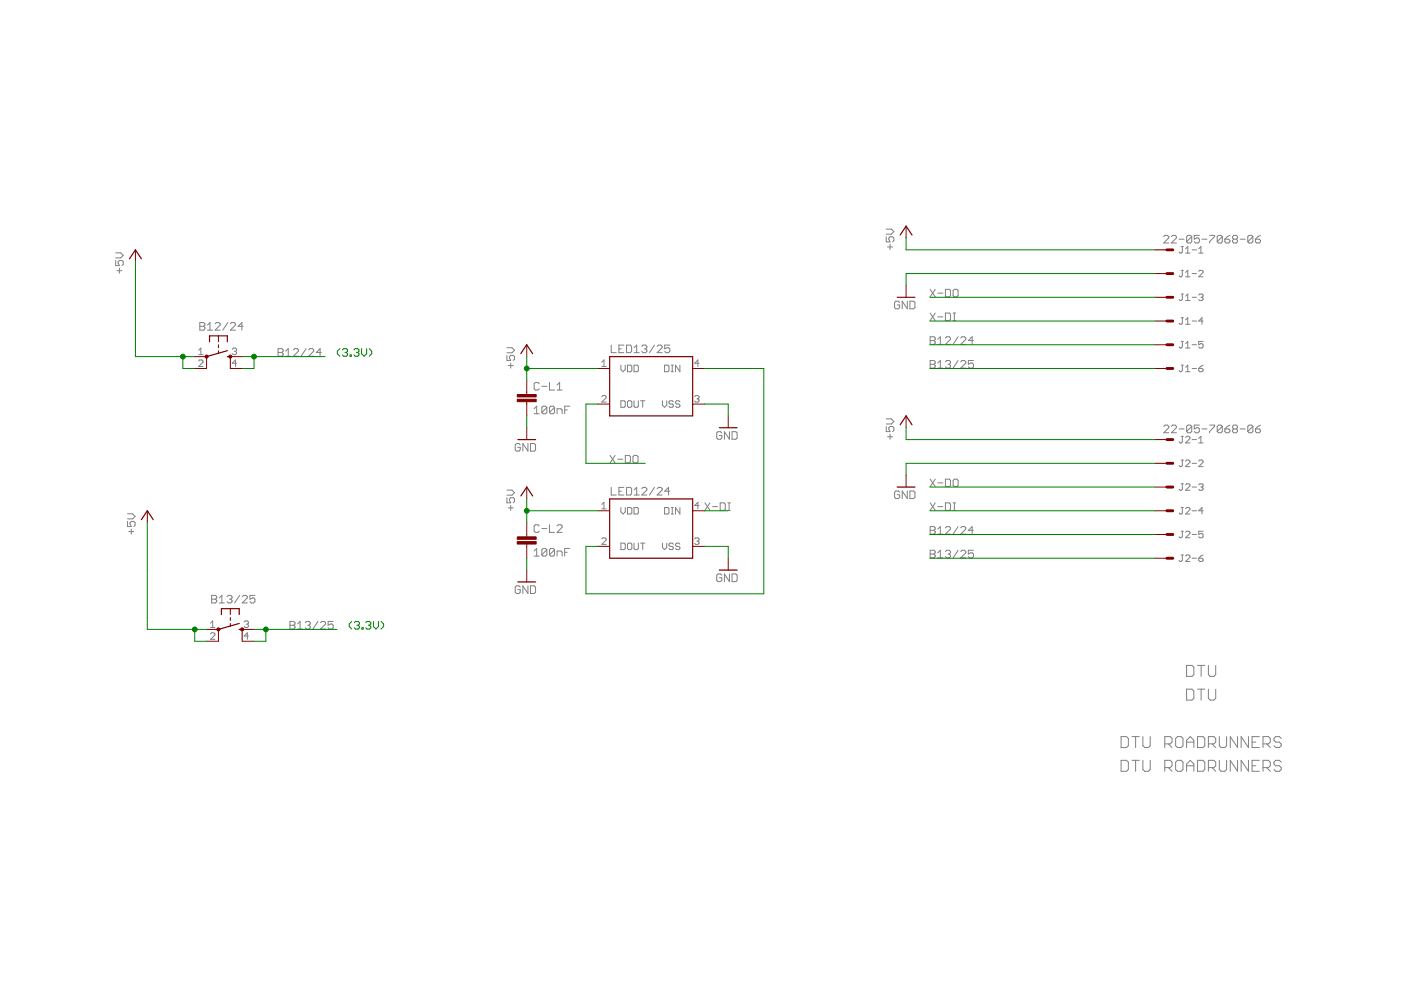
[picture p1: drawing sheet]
<svg xmlns="http://www.w3.org/2000/svg" width="420mm" height="297mm" viewBox="0 0 420 297" stroke-linecap="round" stroke-linejoin="round" font-family="sans-serif">
<g fill="none" stroke="#808080" stroke-width=".3">
<path d="M34.7 78.1v1.5h1.1l-.4-1.1 .4-.4h.8l.4 .4v.7l-.4 .4M34.7 75.8h1.5l.8 .7-.8 .8h-1.5M265.8 71v1.5h1.1l-.3-.8v-.3l.3-.4h.8l.4 .4v.7l-.4 .4M265.8 68.7h1.5l.8 .7-.8 .8h-1.5M266.2 74h1.5M266.9 73.3v1.5M349 70.9l.4-.4h.7l.4 .4v.4l-1.5 1.5h1.5M351.3 70.9l.4-.4h.7l.4 .4v.4l-1.5 1.5h1.5M353.6 71.7h1.5M354.2 73.9h.7M354.6 73.9v1.6l-.4 .4-.6-.4M355.6 75.9h1.3"/>
<path d="M355.6 74.6l.6-.7v2M357.4 70.9v1.6l-.4 .3h-.7l-.4-.3M357.4 70.9l-.4-.4h-.7l-.4 .4v1.6M357.4 70.9l-1.5 1.6M357.5 74.9h1.3M359.5 74.6l.7-.7v2M359.5 75.9h1.3M359.7 70.5h-1.5v1.2l.7-.4h.4l.4 .4v.8l-.4 .3h-.8l-.3-.3M360.4 71.7h1.6M362.8 70.5h1.5v.4l-1.5 1.6v.3M366.6 70.9v1.6l-.4 .3h-.8l-.4-.3M366.6 70.9l-.4-.4h-.8l-.4 .4v1.6"/>
<path d="M366.6 70.9l-1.6 1.6M367.3 71.7h1.2l.4 .4v.4l-.4 .3h-.8l-.4-.3zM368.9 70.5l-.8 .4-.8 .8M370 71.7l-.4 .4v.4l.4 .3h.8l.3-.3v-.4l-.3-.4M370 71.7l-.4-.4v-.4l.4-.4h.8l.3 .4v.4l-.3 .4M370 71.7h.8M371.9 71.7h1.5M375.7 70.9v1.6l-.4 .3h-.7l-.4-.3M375.7 70.9l-.4-.4h-.7l-.4 .4v1.6M375.7 70.9l-1.5 1.6M376.5 71.7h1.1l.4 .4v.4l-.4 .3h-.7l-.4-.3zM378 70.5l-.7 .4-.8 .8"/>
<path d="M35.1 81.1h1.5M35.8 80.4v1.5M59.9 96.7h1.2l.3 .3v.4l-.3 .4 .3 .4v.4l-.3 .4h-1.2zM59.9 97.8h1.2M62.2 99h1.5M62.2 97.4l.8-.7v2.3M64.5 97l.4-.3h.8l.3 .3v.4l-1.5 1.6h1.5M68.3 96.7l-1.5 2.3M69.1 97l.4-.3h.7l.4 .3v.4l-1.5 1.6h1.5M72.9 97.8h-1.5l1.1-1.1v2.3M269.8 90.7l-.4-.4h-.7l-.4 .4v1.5l.4 .4h.7l.4-.4v-.8h-.8M272.1 90.3v2.3l-1.5-2.3v2.3"/>
<path d="M272.9 90.3h1.1l.4 .4v1.5l-.4 .4h-1.1zM279 93.8l1.5 2.3M279 86.7l1.5 2.3M280.5 93.8l-1.5 2.3M280.5 86.7l-1.5 2.3M281.2 95h1.6M281.2 87.9h1.6M283.5 86.7h1.2l.4 .4v1.5l-.4 .4h-1.2zM283.5 93.8h1.2l.4 .4v1.5l-.4 .4h-1.2zM285.8 96.1h.8M285.8 93.8h.8M285.8 87.1l.4-.4h.8l.3 .4v1.5l-.3 .4h-.8l-.4-.4z"/>
<path d="M286.2 93.8v2.3M354.2 81h.7M354.2 88.1h.7M354.2 95.2h.7M354.6 81v1.7l-.4 .3-.6-.3M354.6 88.1v1.7l-.4 .3-.6-.3M354.6 95.2v1.7l-.4 .3-.6-.3M355.6 81.7l.6-.7v2M355.6 88.8l.6-.7v2M355.6 95.9l.6-.7v2M355.6 83h1.3M355.6 90.1h1.3"/>
<path d="M355.6 97.2h1.3M357.5 82h1.3M357.5 89.1h1.3M357.5 96.2h1.3M359.5 81.3l.3-.3h.7l.3 .3v.4l-1.3 1.3h1.3M359.5 88.5l.3-.4h.7l.3 .4-.3 .6M360.2 89.1h.3M360.5 89.1l.3 .3v.4l-.3 .3h-.7l-.3-.3M360.8 96.2h-1.3l1-1v2M59.6 105l.6-.7v2M59.6 106.3h1.3M59.6 108.2l.3-.3h.7l.3 .3v.3l-1.3 1.4h1.3"/>
<path d="M69.7 104.7l.3-.4h.6l.4 .4-.4 .6M70.3 105.3h.3M70.6 105.3l.4 .3-.4 .7h-.6l-.3-.3M71 108.9h-1.3l.9-1v2M83.4 104.5h1.1l.4 .4v.4l-.4 .3 .4 .4v.4l-.4 .4h-1.1zM83.4 105.6h1.1M85.7 106.8h1.5M85.7 105.3l.7-.8v2.3M88 104.9l.3-.4h.8l.4 .4v.4l-1.5 1.5h1.5M91.8 104.5l-1.5 2.3M92.6 104.9l.3-.4h.8l.4 .4v.4l-1.5 1.5h1.5M96.4 105.6h-1.6l1.2-1.1v2.3"/>
<path d="M152 106.5v1.5h1.2l-.4-1.1 .4-.4h.7l.4 .4v.8l-.4 .3M152 104.2h1.5l.8 .8-.8 .7h-1.5M152.4 109.6h1.5M153.2 108.8v1.5M161.7 115l-.4-.4h-.7l-.4 .4v1.5l.4 .4h.7l.4-.4M162.5 115.8h1.5M164.8 114.6v2.3h1.5M167.1 116.9h1.5M167.1 115.4l.7-.8v2.3M180.5 109.9h1.3M180.5 108.5l.6-.6v2M180.5 118.9l.3-.3h.7l.3 .3v.3l-1.3 1.3h1.3"/>
<path d="M183.3 103.4v2.3h1.5M185.6 104.6h.8M186.2 109.5v1.3l.7 .6 .6-.6v-1.3M187.1 103.4h-1.5v2.3h1.5M187.9 103.4h1.1l.4 .4v1.5l-.4 .4h-1.1zM188.2 109.5h.9l.4 .3v1.3l-.4 .3h-.9zM190.1 109.5h1l.3 .3v1.3l-.3 .3h-1zM190.2 105.7h1.5M190.2 104.2l.7-.8v2.3M192.5 103.8l.3-.4h.8l.4 .4v.4l-.4 .4M193.2 104.6h.4M193.6 104.6l.4 .3v.4l-.4 .4h-.8l-.3-.4"/>
<path d="M196.3 103.4l-1.5 2.3M197.1 103.8l.3-.4h.8l.4 .4v.4l-1.5 1.5h1.5M199.3 109.5h1l.3 .3v1.3l-.3 .3h-1zM200.9 103.4h-1.6v1.2l.8-.4h.4l.4 .4v.7l-.4 .4h-.8l-.4-.4M201.3 111.4h.6M201.3 109.5h.6M201.6 109.5v1.9M203.9 109.5v1.9l-1.3-1.9v1.9M208.3 118.9l.3-.3h.7l.3 .3-.3 .6M209 119.5h.3M209.3 119.5l.3 .4-.3 .6h-.7l-.3-.3M209.6 108.9h-1.3l1-1v2"/>
<path d="M279 100.9h1.1l.4 .4v.4l-.4 .4 .4 .4v.3l-.4 .4h-1.1zM279 108.1h1.1l.4 .3v.4l-.4 .4 .4 .4v.4l-.4 .3h-1.1zM279 109.2h1.1M279 102.1h1.1M281.2 110.3h1.6M281.2 108.8l.8-.7v2.2M281.2 101.7l.8-.8v2.3M281.2 103.2h1.6M283.5 101.3l.4-.4h.8l.4 .4v.4l-1.6 1.5h1.6M283.5 108.4l.4-.3h.8l.4 .3v.4l-.4 .4M284.3 109.2h.4M284.7 109.2l.4 .4v.4l-.4 .3h-.8l-.4-.3"/>
<path d="M287.3 108.1l-1.5 2.2M287.3 100.9l-1.5 2.3M288.1 108.4l.4-.3h.8l.3 .3v.4l-1.5 1.5h1.5M288.1 101.3l.4-.4h.8l.3 .4v.4l-1.5 1.5h1.5M291.9 108.1h-1.5v1.1l.8-.4h.3l.4 .4v.8l-.4 .3h-.7l-.4-.3M291.9 102.1h-1.5l1.1-1.2v2.3M354.2 109.5h.7M354.2 102.3h.7M354.6 109.5v1.6l-.4 .3-.6-.3M354.6 102.3v1.7l-.4 .3-.6-.3M355.6 111.4h1.3M355.6 103l.6-.7v2"/>
<path d="M355.6 110.1l.6-.6v1.9M355.6 104.3h1.3M357.5 103.3h1.3M357.5 110.4h1.3M359.5 110.4h1l.3 .7-.3 .3h-.7l-.3-.3zM360.8 102.3h-1.3v1l.7-.3 .6 .3v.7l-.3 .3h-.7l-.3-.3M360.8 109.5l-1.3 .9M156 133.3l-.4-.4h-.7l-.4 .4v1.5l.4 .4h.7l.4-.4v-.7h-.7M158.3 132.9v2.3l-1.5-2.3v2.3M159.1 132.9h1.1l.4 .4v1.5l-.4 .4h-1.1zM160.2 122.5l.8-.7v2.2M160.2 124h1.5"/>
<path d="M164 122.1v1.5l-.4 .4h-.7l-.4-.4M164 122.1l-.4-.3h-.7l-.4 .3v1.5M164 122.1l-1.5 1.5M166.3 122.1v1.5l-.4 .4h-.7l-.4-.4M166.3 122.1l-.4-.3h-.7l-.4 .3v1.5M166.3 122.1l-1.5 1.5M167.1 124v-1.5h1.1l.4 .4v1.1M169.4 122.9h.7M170.9 121.8h-1.5v2.2M182.9 136.5l1.6 2.3M184.5 136.5l-1.6 2.3M185.3 137.6h1.5"/>
<path d="M186.2 120.1h1l.3 .4v1.3l-.3 .3h-1zM187.5 136.5h1.2l.4 .4v1.5l-.4 .4h-1.2zM188.5 120.1h.6l.4 .4v1.3l-.4 .3h-.6l-.3-.3v-1.3zM189.8 136.9l.4-.4h.8l.3 .4v1.5l-.3 .4h-.8l-.4-.4zM190.1 120.1v1.7l.4 .3h.6l.3-.3v-1.7M192.1 120.1h1.3M192.7 120.1v2M198.7 120.1v1.3l.6 .7 .7-.7v-1.3M201.9 120.5l-.3-.4h-.6l-.4 .4 .4 .6h.6l.3 .3-.3 .7h-.6l-.4-.3M203.9 120.5l-.3-.4h-.7l-.3 .4 .3 .6h.7l.3 .3-.3 .7h-.7l-.3-.3M216.5 129.8l-.4-.4h-.8l-.4 .4v1.5l.4 .4h.8l.4-.4v-.8h-.8M218.8 129.4v2.3l-1.5-2.3v2.3"/>
<path d="M219.5 129.4h1.2l.4 .4v1.5l-.4 .4h-1.2zM265.8 127.8v1.6h1.1l-.3-.8v-.4l.3-.4h.8l.4 .4v.8l-.4 .4M265.8 125.6h1.5l.8 .7-.8 .8h-1.5M266.2 130.9h1.5M266.9 130.2v1.5M349 127.8l.4-.4h.7l.4 .4v.4l-1.5 1.5h1.5M351.3 127.8l.4-.4h.7l.4 .4v.4l-1.5 1.5h1.5M353.6 128.6h1.5M354.2 130.8h.7M354.2 137.9h.7M354.6 130.8v1.6l-.4 .4-.6-.4M354.6 137.9v1.6l-.4 .4-.6-.4"/>
<path d="M355.6 131.1l.3-.3h.7l.3 .3v.3l-1.3 1.4h1.3M355.6 138.2l.3-.3h.7l.3 .3v.4l-1.3 1.3h1.3M357.4 127.8l-.4-.4h-.7l-.4 .4v1.5M357.4 127.8v1.5l-.4 .4h-.7l-.4-.4M357.4 127.8l-1.5 1.5M357.5 131.8h1.3M357.5 138.9h1.3M359.5 138.2l.3-.3h.7l.3 .3v.4l-1.3 1.3h1.3M359.5 131.4l.7-.6v2M359.5 132.8h1.3M359.7 127.4h-1.5v1.2l1.1-.4 .4 .4v.7l-.4 .4h-.8l-.3-.4M360.4 128.6h1.6"/>
<path d="M362.8 127.4h1.5v.4l-1.5 1.5v.4M366.6 127.8l-.4-.4h-.8l-.4 .4v1.5M366.6 127.8v1.5l-.4 .4h-.8l-.4-.4M366.6 127.8l-1.6 1.5M367.3 128.6h1.2l.4 .3v.4l-.4 .4h-.8l-.4-.4zM368.9 127.4l-.8 .4-.8 .8M370 128.6l-.4-.4v-.4l.4-.4h.8l.3 .4v.4l-.3 .4M370 128.6l-.4 .3v.4l.4 .4h.8l.3-.4v-.4l-.3-.3M370 128.6h.8M371.9 128.6h1.5M375.7 127.8l-.4-.4h-.7l-.4 .4v1.5M375.7 127.8v1.5l-.4 .4h-.7l-.4-.4"/>
<path d="M375.7 127.8l-1.5 1.5M376.5 128.6h1.1l.4 .3v.4l-.4 .4h-.7l-.4-.4zM378 127.4l-.7 .4-.8 .8M38.2 156.3v1.5h1.2l-.4-.7v-.4l.4-.4h.7l.4 .4v.7l-.4 .4M38.2 154h1.6l.7 .8-.7 .7h-1.6M38.6 159.3h1.5M39.4 158.6v1.5M152 149.2v1.5h1.2l-.4-1.1 .4-.4h.7l.4 .4v.7l-.4 .4M152 146.9h1.5l.8 .8-.8 .7h-1.5M152.4 152.2h1.5M153.2 151.5v1.5M161.7 157.7l-.4-.4h-.7l-.4 .4v1.5l.4 .4h.7l.4-.4"/>
<path d="M162.5 158.4h1.5M164.8 157.3v2.3h1.5M167.1 157.7l.3-.4h.8l.4 .4v.4l-1.5 1.5h1.5M180.5 151.2l.6-.6v1.9M180.5 152.5h1.3M183.3 146.1v2.3h1.5M185.6 147.2h.8M186.2 152.1v1.3l.7 .7 .6-.7v-1.3M187.1 146.1h-1.5v2.3h1.5M187.9 146.1h1.1l.4 .4v1.5l-.4 .4h-1.1zM188.2 152.1h.9l.4 .3v1.4l-.4 .3h-.9zM190.1 152.1h1l.3 .3v1.4l-.3 .3h-1z"/>
<path d="M190.2 148.4h1.5M190.2 146.9l.7-.8v2.3M192.5 146.5l.3-.4h.8l.4 .4v.4l-1.5 1.5h1.5M196.3 146.1l-1.5 2.3M197.1 146.5l.3-.4h.8l.4 .4v.4l-1.5 1.5h1.5M199.3 152.1h1l.3 .3v1.4l-.3 .3h-1zM200.9 147.2h-1.6l1.2-1.1v2.3M201.3 154.1h.6M201.3 152.1h.6M201.6 152.1v2M203.9 152.1v2l-1.3-2v2M209.6 151.5h-1.3l1-.9v1.9"/>
<path d="M211.4 150.7l1.5 2.3M212.9 150.7l-1.5 2.3M213.7 151.8h1.5M216 150.7h1.1l.4 .4v1.5l-.4 .4h-1.1zM218.3 150.7h.7M218.3 153h.7M218.7 150.7v2.3M269.8 147.6l-.4-.4h-.7l-.4 .4v1.5l.4 .3h.7l.4-.3v-.8h-.8M272.1 147.2v2.2l-1.5-2.2v2.2M272.9 147.2h1.1l.4 .4v1.5l-.4 .3h-1.1zM279 157.8h1.1l.4 .4v.4l-.4 .4 .4 .3v.4l-.4 .4h-1.1zM279 150.7l1.5 2.3"/>
<path d="M279 143.6l1.5 2.3M279 159h1.1M280.5 150.7l-1.5 2.3M280.5 143.6l-1.5 2.3M281.2 151.8h1.6M281.2 144.7h1.6M281.2 158.6l.8-.8v2.3M283.5 158.2l.4-.4h.8l.4 .4v.4l-1.6 1.5h1.6M283.5 150.7h1.2l.4 .4v1.5l-.4 .4h-1.2zM283.5 143.6h1.2l.4 .4v1.5l-.4 .4h-1.2zM285.8 150.7h.8M285.8 144l.4-.4h.8l.3 .4v1.5l-.3 .4h-.8l-.4-.4z"/>
<path d="M285.8 153h.8M286.2 150.7v2.3M287.3 157.8l-1.5 2.3M288.1 158.2l.4-.4h.8l.3 .4v.4l-1.5 1.5h1.5M291.9 159h-1.5l1.1-1.2v2.3M354.2 152.1h.7M354.2 145h.7M354.2 159.2h.7M354.6 152.1v1.7l-.4 .3-.6-.3M354.6 159.2v1.7l-.4 .3-.6-.3M354.6 145v1.6l-.4 .4-.6-.4M355.6 152.4l.3-.3h.7l.3 .3v.4l-1.3 1.3h1.3"/>
<path d="M355.6 159.6l.3-.4h.7l.3 .4v.3l-1.3 1.3h1.3M355.6 145.3l.3-.3h.7l.3 .3v.4l-1.3 1.3h1.3M357.5 146h1.3M357.5 153.1h1.3M359.5 145.3l.3-.3h.7l.3 .3v.4l-.3 .3M360.2 146h.3M360.5 146l.3 .3-.3 .7h-.7l-.3-.4M360.8 159.2h-1.3v1l.7-.3 .6 .3v.7l-.3 .3h-.7l-.3-.3M360.8 153.1h-1.3l1-1v2M63.5 178.5h1.1l.4 .3v.4l-.4 .4 .4 .4v.3l-.4 .4h-1.1zM63.5 179.6h1.1M65.8 179.2l.7-.7v2.2"/>
<path d="M68.1 178.8l.4-.3h.7l.4 .3v.4l-.4 .4M68.8 179.6h.4M69.2 179.6l.4 .4v.3l-.4 .4h-.7l-.4-.4M71.9 178.5l-1.5 2.2M72.6 178.8l.4-.3h.8l.4 .3v.4l-1.6 1.5h1.6M76.5 178.5h-1.5v1.1l1.1-.4 .4 .4v.7l-.4 .4h-.8l-.3-.4M156 176l-.4-.4h-.7l-.4 .4v1.5l.4 .4h.7l.4-.4v-.8h-.7M158.3 175.6v2.3l-1.5-2.3v2.3M159.1 175.6h1.1l.4 .4v1.5l-.4 .4h-1.1zM160.2 165.2l.8-.8v2.3M160.2 166.7h1.5M164 164.8l-.4-.4h-.7l-.4 .4v1.5"/>
<path d="M164 164.8v1.5l-.4 .4h-.7l-.4-.4M164 164.8l-1.5 1.5M166.3 164.8l-.4-.4h-.7l-.4 .4v1.5M166.3 164.8v1.5l-.4 .4h-.7l-.4-.4M166.3 164.8l-1.5 1.5M167.1 166.7v-1.5h1.1l.4 .3v1.2M169.4 165.5h.7M170.9 164.4h-1.5v2.3M180.5 161.5l.3-.3h.7l.3 .3v.4l-1.3 1.3h1.3M186.2 162.8h1l.3 .3v1.3l-.3 .3h-1zM188.5 162.8h.6l.4 .3v1.3l-.4 .3h-.6l-.3-.3v-1.3zM190.1 162.8v1.6l.4 .3h.6l.3-.3v-1.6"/>
<path d="M192.1 162.8h1.3M192.7 162.8v1.9M198.7 162.8v1.3l.6 .6 .7-.6v-1.3M201.9 163.1l-.3-.3h-.6l-.4 .3v.3l.4 .4h.6l.3 .3-.3 .6h-.6l-.4-.3M203.9 163.1l-.3-.3h-.7l-.3 .3v.3l.3 .4h.7l.3 .3-.3 .6h-.7l-.3-.3M208.3 161.5l.3-.3h.7l.3 .3v.4l-.3 .3M209 162.2h.3M209.3 162.2l.3 .3-.3 .7h-.7l-.3-.3M216.5 172.4l-.4-.4h-.8l-.4 .4v1.5l.4 .4h.8l.4-.4v-.7h-.8M218.8 172v2.3l-1.5-2.3v2.3M219.5 172h1.2l.4 .4v1.5l-.4 .4h-1.2zM279 164.9h1.1l.4 .4v.4l-.4 .4 .4 .4v.3l-.4 .4h-1.1z"/>
<path d="M279 166.1h1.1M281.2 165.7l.8-.8v2.3M281.2 167.2h1.6M281.2 160.1h1.6M283.5 165.3l.4-.4h.8l.4 .4v.4l-.4 .4M284.3 166.1h.4M284.7 166.1l.4 .4v.3l-.4 .4h-.8l-.4-.4M287.3 164.9l-1.5 2.3M288.1 165.3l.4-.4h.8l.3 .4v.4l-1.5 1.5h1.5M291.9 164.9h-1.5v1.2l.8-.4h.3l.4 .4v.7l-.4 .4h-.7l-.4-.4M354.2 166.3h.7M354.6 166.3v1.7l-.4 .3-.6-.3"/>
<path d="M355.6 166.7l.3-.4h.7l.3 .4v.3l-1.3 1.3h1.3M357.5 160.2h1.3M357.5 167.3h1.3M359.5 167.3h1l.3 .3v.4l-.3 .3h-.7l-.3-.3zM360.8 166.3l-1.3 1M63.1 186.8l.7-.7v2M63.1 188.1h1.4M63.1 190l.4-.3h.6l.4 .3v.3l-1.4 1.3h1.4M65.8 180.7h1.5M73.2 186.4l.3-.3h.7l.3 .3-.3 .7M73.9 187.1h.3M74.2 187.1l.3 .3-.3 .7h-.7l-.3-.4"/>
<path d="M74.5 190.6h-1.3l1-.9v1.9M87 186.3h1.1l.4 .3v.4l-.4 .4 .4 .4v.4l-.4 .4h-1.1zM87 187.4h1.1M89.2 188.6h1.6M89.2 187l.8-.7v2.3M91.5 186.6l.4-.3h.8l.3 .3v.4l-.3 .4M92.3 187.4h.4M92.7 187.4l.3 .4v.4l-.3 .4h-.8l-.4-.4M95.4 186.3l-1.6 2.3M96.1 186.6l.4-.3h.8l.3 .3v.4l-1.5 1.6h1.5M99.9 186.3h-1.5v1.1l.8-.4h.3l.4 .4v.8l-.4 .4h-.7l-.4-.4M355.9 199.5h1.6l.5 .5v2.2l-.5 .5h-1.6z"/>
<path d="M359.1 199.5h2.2M360.2 199.5v3.2M362.4 199.5v2.7l.5 .5h1.1l.6-.5v-2.7M355.9 206.6h1.6l.5 .5v2.2l-.5 .5h-1.6zM359.1 206.6h2.2M360.2 206.6v3.2M362.4 206.6v2.7l.5 .5h1.1l.6-.5v-2.7M336.2 220.8h1.6l.6 .5v2.2l-.6 .6h-1.6zM336.2 227.9h1.6l.6 .6v2.1l-.6 .6h-1.6zM339.5 220.8h2.2M339.5 227.9h2.2M340.6 220.8v3.3"/>
<path d="M340.6 227.9v3.3M342.8 220.8v2.7l.5 .6h1.1l.6-.6v-2.7M342.8 227.9v2.7l.5 .6h1.1l.6-.6v-2.7M349.3 223h1.6l.6-.6v-1.1l-.6-.5h-1.6v3.3M349.3 230.1h1.6l.6-.6v-1l-.6-.6h-1.6v3.3M350.4 223l1.1 1.1M350.4 230.1l1.1 1.1M352.6 221.3l.5-.5h1.1l.6 .5v2.2l-.6 .6h-1.1l-.5-.6zM353.1 227.9h1.1l.6 .6v2.1l-.6 .6h-1.1l-.5-.6v-2.1zM355.9 224.1v-2.2l1.1-1.1 1 1.1v2.2M355.9 231.2v-2.2l1.1-1.1 1 1.1v2.2M355.9 222.4h2.1"/>
<path d="M355.9 229.5h2.1M359.1 220.8h1.7l.5 .5v2.2l-.5 .6h-1.7zM359.1 227.9h1.7l.5 .6v2.1l-.5 .6h-1.7zM362.4 223h1.6l.6-.6v-1.1l-.6-.5h-1.6v3.3M362.4 230.1h1.6l.6-.6v-1l-.6-.6h-1.6v3.3M363.5 223l1.1 1.1M363.5 230.1l1.1 1.1M365.7 220.8v2.7l.5 .6h1.1l.6-.6v-2.7M365.7 227.9v2.7l.5 .6h1.1l.6-.6v-2.7M371.1 220.8v3.3l-2.1-3.3v3.3M371.1 227.9v3.3l-2.1-3.3v3.3M374.4 220.8v3.3l-2.2-3.3v3.3"/>
<path d="M374.4 227.9v3.3l-2.2-3.3v3.3M375.5 222.4h1.1M375.5 229.5h1.1M377.7 220.8h-2.2v3.3h2.2M377.7 227.9h-2.2v3.3h2.2M378.8 223h1.6l.6-.6v-1.1l-.6-.5h-1.6v3.3M378.8 230.1h1.6l.6-.6v-1l-.6-.6h-1.6v3.3M379.9 223l1.1 1.1M379.9 230.1l1.1 1.1M384.2 221.3l-.5-.5h-1.1l-.5 .5v.6l.5 .5h1.1l.5 .6v.5l-.5 .6h-1.1l-.5-.6M384.2 228.5l-.5-.6h-1.1l-.5 .6v.5l.5 .5h1.1l.5 .6v.5l-.5 .6h-1.1l-.5-.6"/>
</g>
<g fill="none" stroke="#800000" stroke-width=".36">
<path d="M38.8 77.6l1.8-2.7 1.8 2.7M270 70.4l1.7-2.6 1.8 2.6M269.1 89.1h5.3M62.8 102.4v-1.7h5.4v1.7M68.2 106.9h.9M68.2 105.1l-6.2 1.8M156.2 106l1.8-2.7 1.7 2.7M182.8 106.9h24.9v17.8h-24.9zM155.3 131.8h5.3M215.7 128.2h5.4M270 127.3l1.7-2.6 1.8 2.6M42.4 155.8l1.8-2.7 1.8 2.7"/>
<path d="M156.2 148.7l1.8-2.7 1.7 2.7M182.8 149.5h24.9v17.8h-24.9zM269.1 146h5.3M155.3 174.4h5.3M215.7 170.9h5.4M66.4 184.2v-1.8h5.3v1.8M71.7 188.7h.9M71.7 186.9l-6.2 1.8"/>
</g>
<g fill="none" stroke="#800000" stroke-width=".3">
<path d="M40.6 74.9v3.5M271.7 67.8v3.5M346.4 74.9h3.5M271.7 85.6v3.5M346.4 82h3.5M346.4 89.1h3.5M346.4 96.2h3.5M58.4 106.9h3.6v3.5h-3.6M65.5 100.7v1.7M65.5 103.3v.9M65.5 105.1v.9M72.6 106.9h-3.5v3.5h3.5"/>
<path d="M158 103.3v3.6M158 114v4.3M179.3 110.4h3.5M207.7 110.4h3.6M346.4 110.4h3.5M346.4 103.3h3.5M158 120.4v4.3M158 128.2v3.6M179.3 121.1h3.5M207.7 121.1h3.6M218.4 124.7v3.5M271.7 124.7v3.5"/>
<path d="M346.4 131.8h3.5M346.4 138.9h3.5M44.2 153.1v3.6M158 146v3.5M158 156.7v4.2M179.3 153.1h3.5M207.7 153.1h3.6M271.7 142.4v3.6M346.4 153.1h3.5M346.4 146h3.5M158 163.1v4.2M158 170.9v3.5"/>
<path d="M179.3 163.8h3.5M207.7 163.8h3.6M218.4 167.3v3.6M346.4 160.2h3.5M346.4 167.3h3.5M62 188.7h3.5v3.5h-3.5M69.1 182.4v1.8M69.1 185.1v.9M69.1 186.9v.9M76.2 188.7h-3.6v3.5h3.6"/>
</g>
<g fill="#800000" stroke="#800000" stroke-width=".3">
<circle cx="62" cy="106.9" r=".46"/>
<circle cx="69.1" cy="106.9" r=".46"/>
<circle cx="65.5" cy="188.7" r=".47"/>
<circle cx="72.6" cy="188.7" r=".47"/>
</g>
<g fill="#800000" stroke="#800000" stroke-width=".3">
<path d="M155.1 119.7h5.7v.7h-5.7z"/>
<path d="M155.1 118.3h5.7v.7h-5.7z"/>
<path d="M155.1 162.3h5.7v.8h-5.7z"/>
<path d="M155.1 160.9h5.7v.7h-5.7z"/>
</g>
<path d="M349.9 74.9h1.8M349.9 82h1.8M349.9 89.1h1.8M349.9 96.2h1.8M349.9 103.3h1.8M349.9 110.4h1.8M349.9 131.8h1.8M349.9 138.9h1.8M349.9 146h1.8M349.9 153.1h1.8M349.9 160.2h1.8M349.9 167.3h1.8" fill="none" stroke="#800000" stroke-width=".87"/>
<g fill="none" stroke="#008000" stroke-width=".3">
<path d="M40.6 78.4v28.5h17.8M271.7 71.3v3.6h74.7M278.8 96.2h67.6M278.8 89.1h67.6M346.4 82h-74.7v3.6M54.8 106.9v3.5h3.6M72.6 106.9h24.9M76.2 106.9v3.5h-3.6M101.9 104.5l-.7 .8v.7l.7 .8M102.7 104.9l.4-.4h.7l.4 .4v.4l-.4 .3M103.5 105.6h.3M103.8 105.6l.4 .4v.4l-.4 .4h-.7l-.4-.4"/>
<path d="M105 106.4h.4v.4h-.4zM106.2 104.9l.3-.4h.8l.4 .4v.4l-.4 .3M106.9 105.6h.4M107.3 105.6l.4 .4v.4l-.4 .4h-.8l-.3-.4M108.4 104.5v1.5l.8 .8 .8-.8v-1.5M110.7 104.5l.8 .8v.7l-.8 .8M158 106.9v7.1M158 110.4h21.3M211.3 110.4h17.8v67.6h-53.4v-14.2h3.6M278.8 110.4h67.6M278.8 103.3h67.6M158 124.7v3.5"/>
<path d="M179.3 121.1h-3.6v17.8h17.8M211.3 121.1h7.1v3.6M271.7 128.2v3.6h74.7M346.4 138.9h-74.7v3.5M44.2 156.7v32h17.8M158 153.1h21.3M158 149.5v7.2M211.3 153.1h7.1M278.8 153.1h67.6M278.8 146h67.6M158 167.3v3.6M211.3 163.8h7.1v3.5"/>
<path d="M278.8 167.3h67.6M278.8 160.2h67.6M58.4 188.7v3.5h3.6M76.2 188.7h24.9M79.7 188.7v3.5h-3.5M105.5 186.3l-.8 .7v.8l.8 .8M106.3 186.6l.3-.3h.8l.4 .3v.4l-.4 .4M107 187.4h.4M107.4 187.4l.4 .4v.4l-.4 .4h-.8l-.3-.4M108.5 188.2h.4v.4h-.4zM109.7 186.6l.4-.3h.7l.4 .3v.4l-.4 .4M110.4 187.4h.4"/>
<path d="M110.8 187.4l.4 .4v.4l-.4 .4h-.7l-.4-.4M112 186.3v1.5l.8 .8 .7-.8v-1.5M114.3 186.3l.7 .7v.8l-.7 .8"/>
</g>
<g fill="#008000" stroke="#008000" stroke-width=".3">
<circle cx="58.4" cy="188.7" r=".72"/>
<circle cx="54.8" cy="106.9" r=".72"/>
<circle cx="158" cy="110.4" r=".72"/>
<circle cx="158" cy="153.1" r=".72"/>
<circle cx="79.7" cy="188.7" r=".72"/>
<circle cx="76.2" cy="106.9" r=".72"/>
</g>
</svg>
